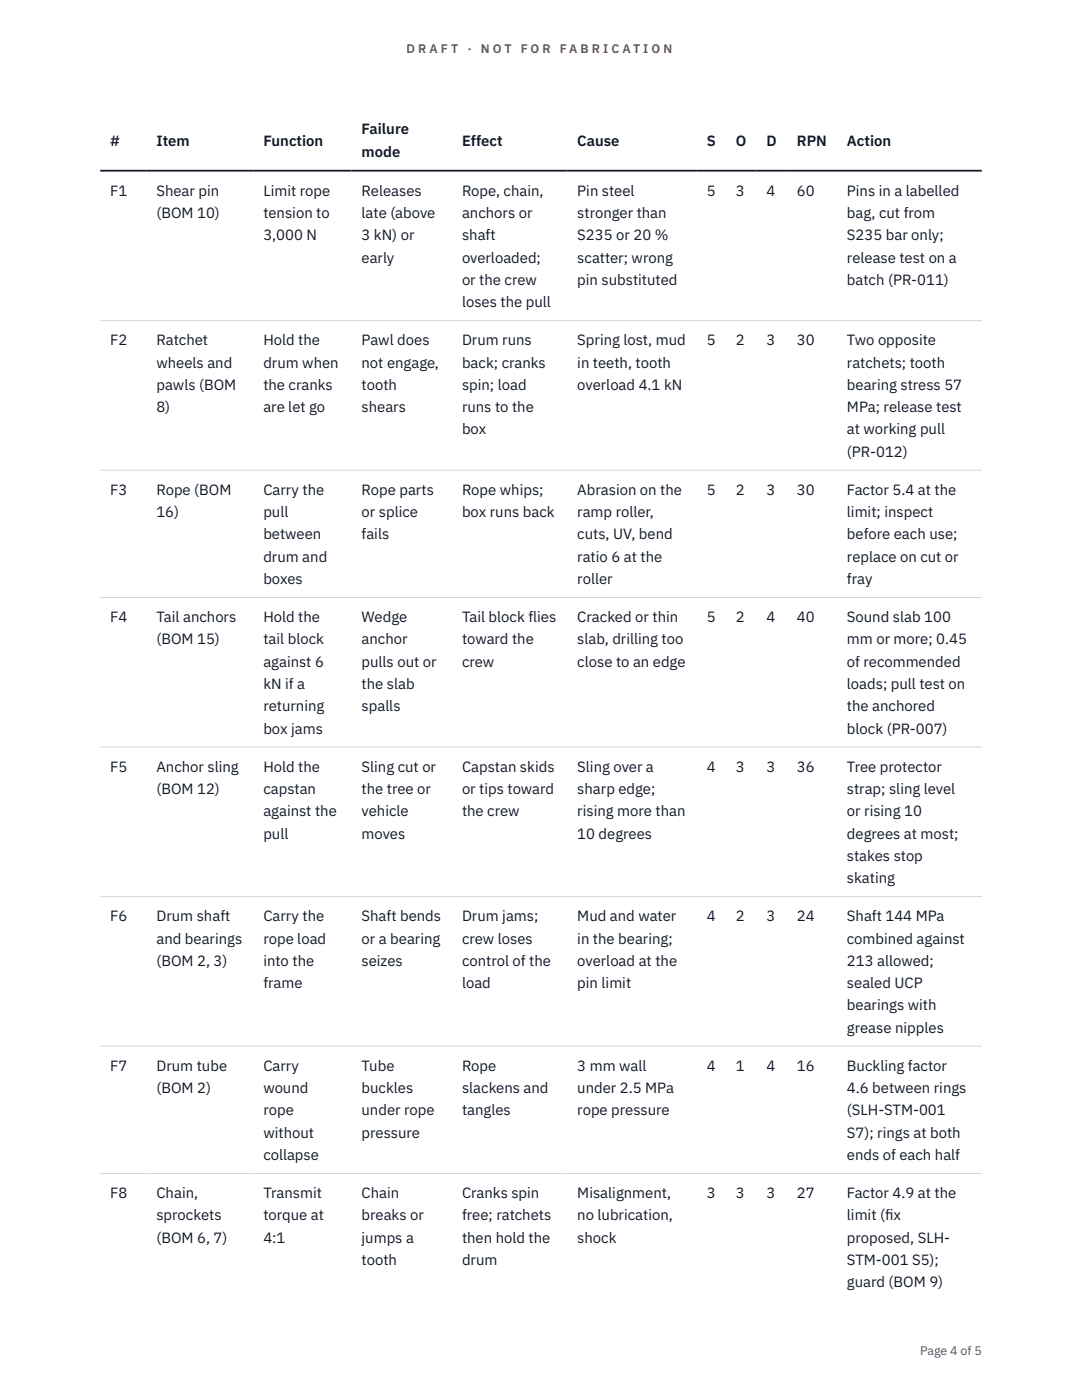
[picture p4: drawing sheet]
<svg xmlns="http://www.w3.org/2000/svg" width="216mm" height="279mm" viewBox="0 0 216 279" stroke-linecap="round" stroke-linejoin="round" font-family="sans-serif">
<defs><g id="words">
<g font-size="3" fill="#111827">
<text x="22" y="29.1">#</text>
<text x="31.2" y="29.1">Item</text>
<text x="52.5" y="29.1">Function</text>
<text x="72.1" y="26.8">Failure</text>
<text x="92.2" y="29.1">Effect</text>
<text x="115.2" y="29.1">Cause</text>
<text x="141" y="29.1">S</text>
<text x="146.8" y="29.1">O</text>
<text x="153" y="29.1">D</text>
<text x="159" y="29.1">RPN</text>
<text x="169" y="29.1">Action</text>
<text x="72.1" y="31.3">mode</text>
<text x="22" y="39.1">F1</text>
<text x="31.2" y="39.1">Shear pin</text>
<text x="52.5" y="39.1">Limit rope</text>
<text x="72.1" y="39.1">Releases</text>
<text x="92.2" y="39.1">Rope, chain,</text>
<text x="115.2" y="39.1">Pin steel</text>
<text x="141" y="39.1">5</text>
<text x="146.8" y="39.1">3</text>
<text x="153" y="39.1">4</text>
<text x="159" y="39.1">60</text>
<text x="169" y="39.1">Pins in a labelled</text>
<text x="31.2" y="43.5">(BOM 10)</text>
<text x="52.5" y="43.5">tension to</text>
<text x="52.5" y="48">3,000 N</text>
<text x="72.1" y="43.5">late (above</text>
<text x="72.1" y="48">3 kN) or</text>
<text x="92.2" y="43.5">anchors or</text>
<text x="92.2" y="48">shaft</text>
<text x="115.2" y="43.5">stronger than</text>
<text x="115.2" y="48">S235 or 20 %</text>
<text x="169" y="43.5">bag, cut from</text>
<text x="169" y="48">S235 bar only;</text>
<text x="72.1" y="52.4">early</text>
<text x="92.2" y="52.4">overloaded;</text>
<text x="115.2" y="52.4">scatter; wrong</text>
<text x="169" y="52.4">release test on a</text>
<text x="92.2" y="56.9">or the crew</text>
<text x="115.2" y="56.9">pin substituted</text>
<text x="169" y="56.9">batch (PR-011)</text>
<text x="92.2" y="61.3">loses the pull</text>
<text x="22" y="68.9">F2</text>
<text x="31.2" y="68.9">Ratchet</text>
<text x="52.5" y="68.9">Hold the</text>
<text x="72.1" y="68.9">Pawl does</text>
<text x="92.2" y="68.9">Drum runs</text>
<text x="115.2" y="68.9">Spring lost, mud</text>
<text x="141" y="68.9">5</text>
<text x="146.8" y="68.9">2</text>
<text x="153" y="68.9">3</text>
<text x="159" y="68.9">30</text>
<text x="169" y="68.9">Two opposite</text>
<text x="31.2" y="73.4">wheels and</text>
<text x="31.2" y="77.8">pawls (BOM</text>
<text x="52.5" y="73.4">drum when</text>
<text x="52.5" y="77.8">the cranks</text>
<text x="72.1" y="73.4">not engage,</text>
<text x="72.1" y="77.8">tooth</text>
<text x="92.2" y="73.4">back; cranks</text>
<text x="92.2" y="77.8">spin; load</text>
<text x="115.2" y="73.4">in teeth, tooth</text>
<text x="115.2" y="77.8">overload 4.1 kN</text>
<text x="169" y="73.4">ratchets; tooth</text>
<text x="169" y="77.8">bearing stress 57</text>
<text x="31.2" y="82.3">8)</text>
<text x="52.5" y="82.3">are let go</text>
<text x="72.1" y="82.3">shears</text>
<text x="92.2" y="82.3">runs to the</text>
<text x="169" y="82.3">MPa; release test</text>
<text x="92.2" y="86.7">box</text>
<text x="169" y="86.7">at working pull</text>
<text x="169" y="91.1">(PR-012)</text>
<text x="22" y="98.8">F3</text>
<text x="31.2" y="98.8">Rope (BOM</text>
<text x="52.5" y="98.8">Carry the</text>
<text x="72.1" y="98.8">Rope parts</text>
<text x="92.2" y="98.8">Rope whips;</text>
<text x="115.2" y="98.8">Abrasion on the</text>
<text x="141" y="98.8">5</text>
<text x="146.8" y="98.8">2</text>
<text x="153" y="98.8">3</text>
<text x="159" y="98.8">30</text>
<text x="169" y="98.8">Factor 5.4 at the</text>
<text x="31.2" y="103.2">16)</text>
<text x="52.5" y="103.2">pull</text>
<text x="52.5" y="107.7">between</text>
<text x="72.1" y="103.2">or splice</text>
<text x="72.1" y="107.7">fails</text>
<text x="92.2" y="103.2">box runs back</text>
<text x="115.2" y="103.2">ramp roller,</text>
<text x="115.2" y="107.7">cuts, UV, bend</text>
<text x="169" y="103.2">limit; inspect</text>
<text x="169" y="107.7">before each use;</text>
<text x="52.5" y="112.1">drum and</text>
<text x="115.2" y="112.1">ratio 6 at the</text>
<text x="169" y="112.1">replace on cut or</text>
<text x="52.5" y="116.5">boxes</text>
<text x="115.2" y="116.5">roller</text>
<text x="169" y="116.5">fray</text>
<text x="22" y="124.2">F4</text>
<text x="31.2" y="124.2">Tail anchors</text>
<text x="52.5" y="124.2">Hold the</text>
<text x="72.1" y="124.2">Wedge</text>
<text x="92.2" y="124.2">Tail block flies</text>
<text x="115.2" y="124.2">Cracked or thin</text>
<text x="141" y="124.2">5</text>
<text x="146.8" y="124.2">2</text>
<text x="153" y="124.2">4</text>
<text x="159" y="124.2">40</text>
<text x="169" y="124.2">Sound slab 100</text>
<text x="31.2" y="128.6">(BOM 15)</text>
<text x="52.5" y="128.6">tail block</text>
<text x="72.1" y="128.6">anchor</text>
<text x="92.2" y="128.6">toward the</text>
<text x="115.2" y="128.6">slab, drilling too</text>
<text x="169" y="128.6">mm or more; 0.45</text>
<text x="52.5" y="133.1">against 6</text>
<text x="52.5" y="137.5">kN if a</text>
<text x="72.1" y="133.1">pulls out or</text>
<text x="72.1" y="137.5">the slab</text>
<text x="92.2" y="133.1">crew</text>
<text x="115.2" y="133.1">close to an edge</text>
<text x="169" y="133.1">of recommended</text>
<text x="169" y="137.5">loads; pull test on</text>
<text x="52.5" y="142">returning</text>
<text x="72.1" y="142">spalls</text>
<text x="169" y="142">the anchored</text>
<text x="52.5" y="146.4">box jams</text>
<text x="169" y="146.4">block (PR-007)</text>
<text x="22" y="154">F5</text>
<text x="31.2" y="154">Anchor sling</text>
<text x="52.5" y="154">Hold the</text>
<text x="72.1" y="154">Sling cut or</text>
<text x="92.2" y="154">Capstan skids</text>
<text x="115.2" y="154">Sling over a</text>
<text x="141" y="154">4</text>
<text x="146.8" y="154">3</text>
<text x="153" y="154">3</text>
<text x="159" y="154">36</text>
<text x="169" y="154">Tree protector</text>
<text x="31.2" y="158.5">(BOM 12)</text>
<text x="52.5" y="158.5">capstan</text>
<text x="72.1" y="158.5">the tree or</text>
<text x="92.2" y="158.5">or tips toward</text>
<text x="115.2" y="158.5">sharp edge;</text>
<text x="169" y="158.5">strap; sling level</text>
<text x="52.5" y="162.9">against the</text>
<text x="52.5" y="167.4">pull</text>
<text x="72.1" y="162.9">vehicle</text>
<text x="72.1" y="167.4">moves</text>
<text x="92.2" y="162.9">the crew</text>
<text x="115.2" y="162.9">rising more than</text>
<text x="115.2" y="167.4">10 degrees</text>
<text x="169" y="162.9">or rising 10</text>
<text x="169" y="167.4">degrees at most;</text>
<text x="169" y="171.8">stakes stop</text>
<text x="169" y="176.2">skating</text>
<text x="22" y="183.9">F6</text>
<text x="31.2" y="183.9">Drum shaft</text>
<text x="52.5" y="183.9">Carry the</text>
<text x="72.1" y="183.9">Shaft bends</text>
<text x="92.2" y="183.9">Drum jams;</text>
<text x="115.2" y="183.9">Mud and water</text>
<text x="141" y="183.9">4</text>
<text x="146.8" y="183.9">2</text>
<text x="153" y="183.9">3</text>
<text x="159" y="183.9">24</text>
<text x="169" y="183.9">Shaft 144 MPa</text>
<text x="31.2" y="188.3">and bearings</text>
<text x="52.5" y="188.3">rope load</text>
<text x="72.1" y="188.3">or a bearing</text>
<text x="92.2" y="188.3">crew loses</text>
<text x="115.2" y="188.3">in the bearing;</text>
<text x="169" y="188.3">combined against</text>
<text x="31.2" y="192.8">(BOM 2, 3)</text>
<text x="52.5" y="192.8">into the</text>
<text x="52.5" y="197.2">frame</text>
<text x="72.1" y="192.8">seizes</text>
<text x="92.2" y="192.8">control of the</text>
<text x="92.2" y="197.2">load</text>
<text x="115.2" y="192.8">overload at the</text>
<text x="115.2" y="197.2">pin limit</text>
<text x="169" y="192.8">213 allowed;</text>
<text x="169" y="197.2">sealed UCP</text>
<text x="169" y="201.6">bearings with</text>
<text x="169" y="206.1">grease nipples</text>
<text x="22" y="213.7">F7</text>
<text x="31.2" y="213.7">Drum tube</text>
<text x="52.5" y="213.7">Carry</text>
<text x="72.1" y="213.7">Tube</text>
<text x="92.2" y="213.7">Rope</text>
<text x="115.2" y="213.7">3 mm wall</text>
<text x="141" y="213.7">4</text>
<text x="146.8" y="213.7">1</text>
<text x="153" y="213.7">4</text>
<text x="159" y="213.7">16</text>
<text x="169" y="213.7">Buckling factor</text>
<text x="31.2" y="218.2">(BOM 2)</text>
<text x="52.5" y="218.2">wound</text>
<text x="72.1" y="218.2">buckles</text>
<text x="92.2" y="218.2">slackens and</text>
<text x="115.2" y="218.2">under 2.5 MPa</text>
<text x="169" y="218.2">4.6 between rings</text>
<text x="52.5" y="222.6">rope</text>
<text x="52.5" y="227">without</text>
<text x="72.1" y="222.6">under rope</text>
<text x="72.1" y="227">pressure</text>
<text x="92.2" y="222.6">tangles</text>
<text x="115.2" y="222.6">rope pressure</text>
<text x="169" y="222.6">(SLH-STM-001</text>
<text x="169" y="227">S7); rings at both</text>
<text x="52.5" y="231.5">collapse</text>
<text x="169" y="231.5">ends of each half</text>
<text x="22" y="239.1">F8</text>
<text x="31.2" y="239.1">Chain,</text>
<text x="52.5" y="239.1">Transmit</text>
<text x="72.1" y="239.1">Chain</text>
<text x="92.2" y="239.1">Cranks spin</text>
<text x="115.2" y="239.1">Misalignment,</text>
<text x="141" y="239.1">3</text>
<text x="146.8" y="239.1">3</text>
<text x="153" y="239.1">3</text>
<text x="159" y="239.1">27</text>
<text x="169" y="239.1">Factor 4.9 at the</text>
<text x="31.2" y="243.6">sprockets</text>
<text x="52.5" y="243.6">torque at</text>
<text x="72.1" y="243.6">breaks or</text>
<text x="92.2" y="243.6">free; ratchets</text>
<text x="115.2" y="243.6">no lubrication,</text>
<text x="169" y="243.6">limit (f</text>
<text x="176.6" y="243.6">ix</text>
<text x="31.2" y="248">(BOM 6, 7)</text>
<text x="52.5" y="248">4:1</text>
<text x="72.1" y="248">jumps a</text>
<text x="92.2" y="248">then hold the</text>
<text x="115.2" y="248">shock</text>
<text x="169" y="248">proposed, SLH-</text>
<text x="72.1" y="252.4">tooth</text>
<text x="92.2" y="252.4">drum</text>
<text x="169" y="252.4">STM-001 S5);</text>
<text x="169" y="256.9">guard (BOM 9)</text>
</g>
<g font-size="2.5" fill="#b45309">
<text x="81.1" y="10.5">D R A F T</text>
<text x="93.3" y="10.5">·</text>
<text x="95.9" y="10.5">N O T</text>
<text x="103.9" y="10.5">F O R</text>
<text x="111.7" y="10.5">F A B R I C A T I O N</text>
</g>
<text font-size="2.5" fill="#4b5563" x="183.6" y="270.3">Page 4 of 5</text>
</g></defs>
<path d="M20 64h175.9M20 93.8h175.9M20 119.2h175.9M20 149.1h175.9M20 178.9h175.9M20 208.8h175.9M20 234.2h175.9" fill="none" stroke="#d1d5db" stroke-width=".2"/>
<path d="M20 34.1h175.9" fill="none" stroke="#111827" stroke-width=".35"/>
<use href="#words"/>
</svg>
